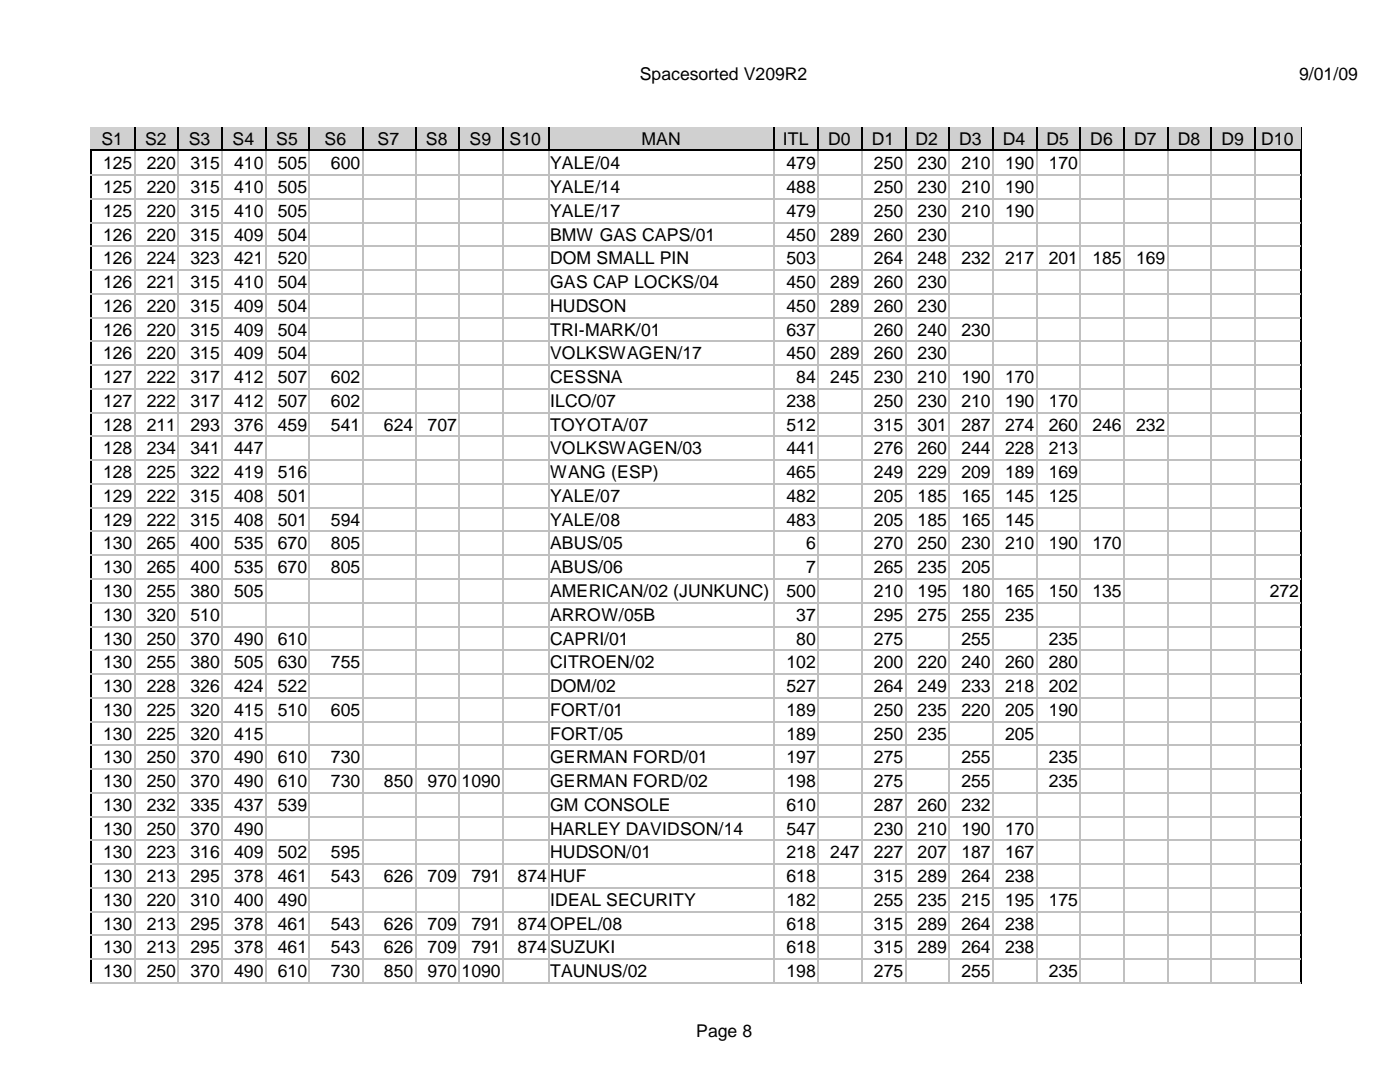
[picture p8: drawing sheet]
<svg xmlns="http://www.w3.org/2000/svg" width="279mm" height="216mm" viewBox="0 0 279 216" stroke-linecap="round" stroke-linejoin="round" font-family="sans-serif">
<defs><g id="words">
<g font-size="3.5">
<text x="127.7" y="16">Spacesorted V209R2</text>
<text x="259.2" y="16">9/01/09</text>
<text x="20.2" y="29">S1</text>
<text x="29" y="29">S2</text>
<text x="37.7" y="29">S3</text>
<text x="46.4" y="29">S4</text>
<text x="55.1" y="29">S5</text>
<text x="64.8" y="29">S6</text>
<text x="75.4" y="29">S7</text>
<text x="85" y="29">S8</text>
<text x="93.7" y="29">S9</text>
<text x="101.7" y="29">S10</text>
<text x="128" y="29">MAN</text>
<text x="156.2" y="29">ITL</text>
<text x="165.3" y="29">D0</text>
<text x="174" y="29">D1</text>
<text x="182.7" y="29">D2</text>
<text x="191.4" y="29">D3</text>
<text x="200.2" y="29">D4</text>
<text x="208.9" y="29">D5</text>
<text x="217.6" y="29">D6</text>
<text x="226.3" y="29">D7</text>
<text x="235" y="29">D8</text>
<text x="243.8" y="29">D9</text>
<text x="251.7" y="29">D10</text>
<text x="20.6" y="33.8">125</text>
<text x="29.3" y="33.8">220</text>
<text x="38" y="33.8">315</text>
<text x="46.7" y="33.8">410</text>
<text x="55.5" y="33.8">505</text>
<text x="66" y="33.8">600</text>
<text x="109.8" y="33.8">YALE/04</text>
<text x="157" y="33.8">479</text>
<text x="174.4" y="33.8">250</text>
<text x="183.1" y="33.8">230</text>
<text x="191.9" y="33.8">210</text>
<text x="200.6" y="33.8">190</text>
<text x="209.3" y="33.8">170</text>
<text x="20.6" y="38.5">125</text>
<text x="29.3" y="38.5">220</text>
<text x="38" y="38.5">315</text>
<text x="46.7" y="38.5">410</text>
<text x="55.5" y="38.5">505</text>
<text x="109.8" y="38.5">YALE/14</text>
<text x="157" y="38.5">488</text>
<text x="174.4" y="38.5">250</text>
<text x="183.1" y="38.5">230</text>
<text x="191.9" y="38.5">210</text>
<text x="200.6" y="38.5">190</text>
<text x="20.6" y="43.3">125</text>
<text x="29.3" y="43.3">220</text>
<text x="38" y="43.3">315</text>
<text x="46.7" y="43.3">410</text>
<text x="55.5" y="43.3">505</text>
<text x="109.8" y="43.3">YALE/17</text>
<text x="157" y="43.3">479</text>
<text x="174.4" y="43.3">250</text>
<text x="183.1" y="43.3">230</text>
<text x="191.9" y="43.3">210</text>
<text x="200.6" y="43.3">190</text>
<text x="20.6" y="48">126</text>
<text x="20.6" y="52.7">126</text>
<text x="29.3" y="48">220</text>
<text x="29.3" y="52.7">224</text>
<text x="38" y="48">315</text>
<text x="38" y="52.7">323</text>
<text x="46.7" y="48">409</text>
<text x="46.7" y="52.7">421</text>
<text x="55.5" y="48">504</text>
<text x="55.5" y="52.7">520</text>
<text x="109.8" y="48">BMW GAS CAPS/01</text>
<text x="109.8" y="52.7">DOM SMALL PIN</text>
<text x="157" y="48">450</text>
<text x="157" y="52.7">503</text>
<text x="165.7" y="48">289</text>
<text x="174.4" y="48">260</text>
<text x="174.4" y="52.7">264</text>
<text x="183.1" y="48">230</text>
<text x="183.1" y="52.7">248</text>
<text x="191.9" y="52.7">232</text>
<text x="200.6" y="52.7">217</text>
<text x="209.3" y="52.7">201</text>
<text x="218" y="52.7">185</text>
<text x="226.7" y="52.7">169</text>
<text x="20.6" y="57.5">126</text>
<text x="29.3" y="57.5">221</text>
<text x="38" y="57.5">315</text>
<text x="46.7" y="57.5">410</text>
<text x="55.5" y="57.5">504</text>
<text x="109.8" y="57.5">GAS CAP LOCKS/04</text>
<text x="157" y="57.5">450</text>
<text x="165.7" y="57.5">289</text>
<text x="174.4" y="57.5">260</text>
<text x="183.1" y="57.5">230</text>
<text x="20.6" y="62.2">126</text>
<text x="29.3" y="62.2">220</text>
<text x="38" y="62.2">315</text>
<text x="46.7" y="62.2">409</text>
<text x="55.5" y="62.2">504</text>
<text x="109.8" y="62.2">HUDSON</text>
<text x="157" y="62.2">450</text>
<text x="165.7" y="62.2">289</text>
<text x="174.4" y="62.2">260</text>
<text x="183.1" y="62.2">230</text>
<text x="20.6" y="67">126</text>
<text x="20.6" y="71.7">126</text>
<text x="29.3" y="67">220</text>
<text x="29.3" y="71.7">220</text>
<text x="38" y="67">315</text>
<text x="38" y="71.7">315</text>
<text x="46.7" y="67">409</text>
<text x="46.7" y="71.7">409</text>
<text x="55.5" y="67">504</text>
<text x="55.5" y="71.7">504</text>
<text x="109.8" y="67">TRI-MARK/01</text>
<text x="109.8" y="71.7">VOLKSWAGEN/17</text>
<text x="157" y="67">637</text>
<text x="157" y="71.7">450</text>
<text x="165.7" y="71.7">289</text>
<text x="174.4" y="67">260</text>
<text x="174.4" y="71.7">260</text>
<text x="183.1" y="67">240</text>
<text x="183.1" y="71.7">230</text>
<text x="191.9" y="67">230</text>
<text x="20.6" y="76.5">127</text>
<text x="29.3" y="76.5">222</text>
<text x="38" y="76.5">317</text>
<text x="46.7" y="76.5">412</text>
<text x="55.5" y="76.5">507</text>
<text x="66" y="76.5">602</text>
<text x="109.8" y="76.5">CESSNA</text>
<text x="158.9" y="76.5">84</text>
<text x="165.7" y="76.5">245</text>
<text x="174.4" y="76.5">230</text>
<text x="183.1" y="76.5">210</text>
<text x="191.9" y="76.5">190</text>
<text x="200.6" y="76.5">170</text>
<text x="20.6" y="81.2">127</text>
<text x="29.3" y="81.2">222</text>
<text x="38" y="81.2">317</text>
<text x="46.7" y="81.2">412</text>
<text x="55.5" y="81.2">507</text>
<text x="66" y="81.2">602</text>
<text x="109.8" y="81.2">ILCO/07</text>
<text x="157" y="81.2">238</text>
<text x="174.4" y="81.2">250</text>
<text x="183.1" y="81.2">230</text>
<text x="191.9" y="81.2">210</text>
<text x="200.6" y="81.2">190</text>
<text x="209.3" y="81.2">170</text>
<text x="20.6" y="85.9">128</text>
<text x="29.3" y="85.9">211</text>
<text x="38" y="85.9">293</text>
<text x="46.7" y="85.9">376</text>
<text x="55.5" y="85.9">459</text>
<text x="66" y="85.9">541</text>
<text x="76.6" y="85.9">624</text>
<text x="85.3" y="85.9">707</text>
<text x="109.8" y="85.9">TOYOTA/07</text>
<text x="157" y="85.9">512</text>
<text x="174.4" y="85.9">315</text>
<text x="183.1" y="85.9">301</text>
<text x="191.9" y="85.9">287</text>
<text x="200.6" y="85.9">274</text>
<text x="209.3" y="85.9">260</text>
<text x="218" y="85.9">246</text>
<text x="226.7" y="85.9">232</text>
<text x="20.6" y="90.7">128</text>
<text x="20.6" y="95.4">128</text>
<text x="29.3" y="90.7">234</text>
<text x="29.3" y="95.4">225</text>
<text x="38" y="90.7">341</text>
<text x="38" y="95.4">322</text>
<text x="46.7" y="90.7">447</text>
<text x="46.7" y="95.4">419</text>
<text x="55.5" y="95.4">516</text>
<text x="109.8" y="90.7">VOLKSWAGEN/03</text>
<text x="109.8" y="95.4">WANG (ESP)</text>
<text x="157" y="90.7">441</text>
<text x="157" y="95.4">465</text>
<text x="174.4" y="90.7">276</text>
<text x="174.4" y="95.4">249</text>
<text x="183.1" y="90.7">260</text>
<text x="183.1" y="95.4">229</text>
<text x="191.9" y="90.7">244</text>
<text x="191.9" y="95.4">209</text>
<text x="200.6" y="90.7">228</text>
<text x="200.6" y="95.4">189</text>
<text x="209.3" y="90.7">213</text>
<text x="209.3" y="95.4">169</text>
<text x="20.6" y="100.2">129</text>
<text x="29.3" y="100.2">222</text>
<text x="38" y="100.2">315</text>
<text x="46.7" y="100.2">408</text>
<text x="55.5" y="100.2">501</text>
<text x="109.8" y="100.2">YALE/07</text>
<text x="157" y="100.2">482</text>
<text x="174.4" y="100.2">205</text>
<text x="183.1" y="100.2">185</text>
<text x="191.9" y="100.2">165</text>
<text x="200.6" y="100.2">145</text>
<text x="209.3" y="100.2">125</text>
<text x="20.6" y="104.9">129</text>
<text x="29.3" y="104.9">222</text>
<text x="38" y="104.9">315</text>
<text x="46.7" y="104.9">408</text>
<text x="55.5" y="104.9">501</text>
<text x="66" y="104.9">594</text>
<text x="109.8" y="104.9">YALE/08</text>
<text x="157" y="104.9">483</text>
<text x="174.4" y="104.9">205</text>
<text x="183.1" y="104.9">185</text>
<text x="191.9" y="104.9">165</text>
<text x="200.6" y="104.9">145</text>
<text x="20.6" y="109.6">130</text>
<text x="29.3" y="109.6">265</text>
<text x="38" y="109.6">400</text>
<text x="46.7" y="109.6">535</text>
<text x="55.5" y="109.6">670</text>
<text x="66" y="109.6">805</text>
<text x="109.8" y="109.6">ABUS/05</text>
<text x="160.9" y="109.6">6</text>
<text x="174.4" y="109.6">270</text>
<text x="183.1" y="109.6">250</text>
<text x="191.9" y="109.6">230</text>
<text x="200.6" y="109.6">210</text>
<text x="209.3" y="109.6">190</text>
<text x="218" y="109.6">170</text>
<text x="20.6" y="114.4">130</text>
<text x="20.6" y="119.1">130</text>
<text x="29.3" y="114.4">265</text>
<text x="29.3" y="119.1">255</text>
<text x="38" y="114.4">400</text>
<text x="38" y="119.1">380</text>
<text x="46.7" y="114.4">535</text>
<text x="46.7" y="119.1">505</text>
<text x="55.5" y="114.4">670</text>
<text x="66" y="114.4">805</text>
<text x="109.8" y="114.4">ABUS/06</text>
<text x="109.8" y="119.1">AMERICAN/02 (JUNKUNC)</text>
<text x="157" y="119.1">500</text>
<text x="160.9" y="114.4">7</text>
<text x="174.4" y="114.4">265</text>
<text x="174.4" y="119.1">210</text>
<text x="183.1" y="114.4">235</text>
<text x="183.1" y="119.1">195</text>
<text x="191.9" y="114.4">205</text>
<text x="191.9" y="119.1">180</text>
<text x="200.6" y="119.1">165</text>
<text x="209.3" y="119.1">150</text>
<text x="218" y="119.1">135</text>
<text x="253.4" y="119.1">272</text>
<text x="20.6" y="123.9">130</text>
<text x="29.3" y="123.9">320</text>
<text x="38" y="123.9">510</text>
<text x="109.8" y="123.9">ARROW/05B</text>
<text x="158.9" y="123.9">37</text>
<text x="174.4" y="123.9">295</text>
<text x="183.1" y="123.9">275</text>
<text x="191.9" y="123.9">255</text>
<text x="200.6" y="123.9">235</text>
<text x="20.6" y="128.6">130</text>
<text x="29.3" y="128.6">250</text>
<text x="38" y="128.6">370</text>
<text x="46.7" y="128.6">490</text>
<text x="55.5" y="128.6">610</text>
<text x="109.8" y="128.6">CAPRI/01</text>
<text x="158.9" y="128.6">80</text>
<text x="174.4" y="128.6">275</text>
<text x="191.9" y="128.6">255</text>
<text x="209.3" y="128.6">235</text>
<text x="20.6" y="133.3">130</text>
<text x="29.3" y="133.3">255</text>
<text x="38" y="133.3">380</text>
<text x="46.7" y="133.3">505</text>
<text x="55.5" y="133.3">630</text>
<text x="66" y="133.3">755</text>
<text x="109.8" y="133.3">CITROEN/02</text>
<text x="157" y="133.3">102</text>
<text x="174.4" y="133.3">200</text>
<text x="183.1" y="133.3">220</text>
<text x="191.9" y="133.3">240</text>
<text x="200.6" y="133.3">260</text>
<text x="209.3" y="133.3">280</text>
<text x="20.6" y="138.1">130</text>
<text x="20.6" y="142.8">130</text>
<text x="29.3" y="138.1">228</text>
<text x="29.3" y="142.8">225</text>
<text x="38" y="138.1">326</text>
<text x="38" y="142.8">320</text>
<text x="46.7" y="138.1">424</text>
<text x="46.7" y="142.8">415</text>
<text x="55.5" y="138.1">522</text>
<text x="55.5" y="142.8">510</text>
<text x="66" y="142.8">605</text>
<text x="109.8" y="138.1">DOM/02</text>
<text x="109.8" y="142.8">FORT/01</text>
<text x="157" y="138.1">527</text>
<text x="157" y="142.8">189</text>
<text x="174.4" y="138.1">264</text>
<text x="174.4" y="142.8">250</text>
<text x="183.1" y="138.1">249</text>
<text x="183.1" y="142.8">235</text>
<text x="191.9" y="138.1">233</text>
<text x="191.9" y="142.8">220</text>
<text x="200.6" y="138.1">218</text>
<text x="200.6" y="142.8">205</text>
<text x="209.3" y="138.1">202</text>
<text x="209.3" y="142.8">190</text>
<text x="20.6" y="147.6">130</text>
<text x="29.3" y="147.6">225</text>
<text x="38" y="147.6">320</text>
<text x="46.7" y="147.6">415</text>
<text x="109.8" y="147.6">FORT/05</text>
<text x="157" y="147.6">189</text>
<text x="174.4" y="147.6">250</text>
<text x="183.1" y="147.6">235</text>
<text x="200.6" y="147.6">205</text>
<text x="20.6" y="152.3">130</text>
<text x="29.3" y="152.3">250</text>
<text x="38" y="152.3">370</text>
<text x="46.7" y="152.3">490</text>
<text x="55.5" y="152.3">610</text>
<text x="66" y="152.3">730</text>
<text x="109.8" y="152.3">GERMAN FORD/01</text>
<text x="157" y="152.3">197</text>
<text x="174.4" y="152.3">275</text>
<text x="191.9" y="152.3">255</text>
<text x="209.3" y="152.3">235</text>
<text x="20.6" y="157.1">130</text>
<text x="20.6" y="161.8">130</text>
<text x="29.3" y="157.1">250</text>
<text x="29.3" y="161.8">232</text>
<text x="38" y="157.1">370</text>
<text x="38" y="161.8">335</text>
<text x="46.7" y="157.1">490</text>
<text x="46.7" y="161.8">437</text>
<text x="55.5" y="157.1">610</text>
<text x="55.5" y="161.8">539</text>
<text x="66" y="157.1">730</text>
<text x="76.6" y="157.1">850</text>
<text x="85.3" y="157.1">970</text>
<text x="92.1" y="157.1">1090</text>
<text x="109.8" y="157.1">GERMAN FORD/02</text>
<text x="109.8" y="161.8">GM CONSOLE</text>
<text x="157" y="157.1">198</text>
<text x="157" y="161.8">610</text>
<text x="174.4" y="157.1">275</text>
<text x="174.4" y="161.8">287</text>
<text x="183.1" y="161.8">260</text>
<text x="191.9" y="157.1">255</text>
<text x="191.9" y="161.8">232</text>
<text x="209.3" y="157.1">235</text>
<text x="20.6" y="166.5">130</text>
<text x="29.3" y="166.5">250</text>
<text x="38" y="166.5">370</text>
<text x="46.7" y="166.5">490</text>
<text x="109.8" y="166.5">HARLEY DAVIDSON/14</text>
<text x="157" y="166.5">547</text>
<text x="174.4" y="166.5">230</text>
<text x="183.1" y="166.5">210</text>
<text x="191.9" y="166.5">190</text>
<text x="200.6" y="166.5">170</text>
<text x="20.6" y="171.3">130</text>
<text x="29.3" y="171.3">223</text>
<text x="38" y="171.3">316</text>
<text x="46.7" y="171.3">409</text>
<text x="55.5" y="171.3">502</text>
<text x="66" y="171.3">595</text>
<text x="109.8" y="171.3">HUDSON/01</text>
<text x="157" y="171.3">218</text>
<text x="165.7" y="171.3">247</text>
<text x="174.4" y="171.3">227</text>
<text x="183.1" y="171.3">207</text>
<text x="191.9" y="171.3">187</text>
<text x="200.6" y="171.3">167</text>
<text x="20.6" y="176">130</text>
<text x="29.3" y="176">213</text>
<text x="38" y="176">295</text>
<text x="46.7" y="176">378</text>
<text x="55.5" y="176">461</text>
<text x="66" y="176">543</text>
<text x="76.6" y="176">626</text>
<text x="85.3" y="176">709</text>
<text x="94.1" y="176">791</text>
<text x="103.3" y="176">874</text>
<text x="109.8" y="176">HUF</text>
<text x="157" y="176">618</text>
<text x="174.4" y="176">315</text>
<text x="183.1" y="176">289</text>
<text x="191.9" y="176">264</text>
<text x="200.6" y="176">238</text>
<text x="20.6" y="180.8">130</text>
<text x="20.6" y="185.5">130</text>
<text x="29.3" y="180.8">220</text>
<text x="29.3" y="185.5">213</text>
<text x="38" y="180.8">310</text>
<text x="38" y="185.5">295</text>
<text x="46.7" y="180.8">400</text>
<text x="46.7" y="185.5">378</text>
<text x="55.5" y="180.8">490</text>
<text x="55.5" y="185.5">461</text>
<text x="66" y="185.5">543</text>
<text x="76.6" y="185.5">626</text>
<text x="85.3" y="185.5">709</text>
<text x="94.1" y="185.5">791</text>
<text x="103.3" y="185.5">874</text>
<text x="109.8" y="180.8">IDEAL SECURITY</text>
<text x="109.8" y="185.5">OPEL/08</text>
<text x="157" y="180.8">182</text>
<text x="157" y="185.5">618</text>
<text x="174.4" y="180.8">255</text>
<text x="174.4" y="185.5">315</text>
<text x="183.1" y="180.8">235</text>
<text x="183.1" y="185.5">289</text>
<text x="191.9" y="180.8">215</text>
<text x="191.9" y="185.5">264</text>
<text x="200.6" y="180.8">195</text>
<text x="200.6" y="185.5">238</text>
<text x="209.3" y="180.8">175</text>
<text x="20.6" y="190.2">130</text>
<text x="29.3" y="190.2">213</text>
<text x="38" y="190.2">295</text>
<text x="46.7" y="190.2">378</text>
<text x="55.5" y="190.2">461</text>
<text x="66" y="190.2">543</text>
<text x="76.6" y="190.2">626</text>
<text x="85.3" y="190.2">709</text>
<text x="94.1" y="190.2">791</text>
<text x="103.3" y="190.2">874</text>
<text x="109.8" y="190.2">SUZUKI</text>
<text x="157" y="190.2">618</text>
<text x="174.4" y="190.2">315</text>
<text x="183.1" y="190.2">289</text>
<text x="191.9" y="190.2">264</text>
<text x="200.6" y="190.2">238</text>
<text x="20.6" y="195">130</text>
<text x="29.3" y="195">250</text>
<text x="38" y="195">370</text>
<text x="46.7" y="195">490</text>
<text x="55.5" y="195">610</text>
<text x="66" y="195">730</text>
<text x="76.6" y="195">850</text>
<text x="85.3" y="195">970</text>
<text x="92.1" y="195">1090</text>
<text x="109.8" y="195">TAUNUS/02</text>
<text x="157" y="195">198</text>
<text x="174.4" y="195">275</text>
<text x="191.9" y="195">255</text>
<text x="209.3" y="195">235</text>
<text x="138.9" y="206.8">Page 8</text>
</g>
</g></defs>
<path d="M18 25.4h241.8M18.2 25.3v171M259.7 25.3v171M18 196.1h241.8" fill="none" stroke="#000" stroke-width=".25"/>
<g fill="#d4d0c8">
<path d="M18.1 25.3h8.7v4.8h-8.7z"/>
<path d="M26.8 25.3h8.7v4.8h-8.7z"/>
<path d="M35.6 25.3h8.6v4.8h-8.6z"/>
<path d="M44.3 25.3h8.6v4.8h-8.6z"/>
<path d="M53 25.3h8.6v4.8h-8.6z"/>
<path d="M61.7 25.3h10.5v4.8h-10.5z"/>
<path d="M72.2 25.3h10.6v4.8h-10.6z"/>
<path d="M82.8 25.3h8.7v4.8h-8.7z"/>
<path d="M91.5 25.3h8.7v4.8h-8.7z"/>
<path d="M100.2 25.3h9.3v4.8h-9.3z"/>
<path d="M109.6 25.3h44.8v4.8h-44.8z"/>
<path d="M154.4 25.3h8.8v4.8h-8.8z"/>
<path d="M163.2 25.3h8.7v4.8h-8.7z"/>
<path d="M171.9 25.3h8.7v4.8h-8.7z"/>
<path d="M180.6 25.3h8.7v4.8h-8.7z"/>
<path d="M189.3 25.3h8.7v4.8h-8.7z"/>
<path d="M198 25.3h8.8v4.8h-8.8z"/>
<path d="M206.8 25.3h8.7v4.8h-8.7z"/>
<path d="M215.5 25.3h8.7v4.8h-8.7z"/>
<path d="M224.2 25.3h8.7v4.8h-8.7z"/>
<path d="M232.9 25.3h8.7v4.8h-8.7z"/>
<path d="M241.6 25.3h8.8v4.8h-8.8z"/>
<path d="M250.4 25.3h9.2v4.8h-9.2z"/>
</g>
<g fill="none" stroke="#c0c0c0" stroke-width=".25">
<path d="M18 34.9h241.6M18 39.7h241.6M26.9 30.1v165.9M35.6 30.1v165.9M44.3 30.1v165.9M53 30.1v165.9M61.8 30.1v165.9M72.3 30.1v165.9M82.9 30.1v165.9M91.7 30.1v165.9M100.4 30.1v165.9M109.6 30.1v165.9"/>
<path d="M154.6 30.1v165.9M163.3 30.1v165.9M172 30.1v165.9M180.7 30.1v165.9M189.4 30.1v165.9M198.2 30.1v165.9M206.9 30.1v165.9M215.6 30.1v165.9M224.3 30.1v165.9M233 30.1v165.9M241.8 30.1v165.9M250.5 30.1v165.9"/>
<path d="M18 44.4h241.6M18 49.1h241.6M18 53.9h241.6M18 58.6h241.6M18 63.4h241.6M18 68.1h241.6M18 72.9h241.6M18 77.6h241.6M18 82.3h241.6M18 87.1h241.6M18 91.8h241.6M18 96.6h241.6"/>
<path d="M18 101.3h241.6M18 106h241.6M18 110.8h241.6M18 115.5h241.6M18 120.3h241.6M18 125h241.6M18 129.8h241.6M18 134.5h241.6M18 139.2h241.6M18 144h241.6M18 148.7h241.6M18 153.5h241.6"/>
<path d="M18 158.2h241.6M18 162.9h241.6M18 167.7h241.6M18 172.4h241.6M18 177.2h241.6M18 181.9h241.6M18 186.6h241.6M18 191.4h241.6M18 196.1h241.6"/>
</g>
<g fill="none" stroke="#000" stroke-width=".25">
<path d="M18 29.9h241.6M26.9 25.3v4.8M35.6 25.3v4.8M44.3 25.3v4.8M53 25.3v4.8M61.8 25.3v4.8M72.3 25.3v4.8M82.9 25.3v4.8M91.7 25.3v4.8M100.4 25.3v4.8M109.6 25.3v4.8M154.6 25.3v4.8"/>
<path d="M163.3 25.3v4.8M172 25.3v4.8M180.7 25.3v4.8M189.4 25.3v4.8M198.2 25.3v4.8M206.9 25.3v4.8M215.6 25.3v4.8M224.3 25.3v4.8M233 25.3v4.8M241.8 25.3v4.8M250.5 25.3v4.8"/>
</g>
<use href="#words"/>
</svg>
